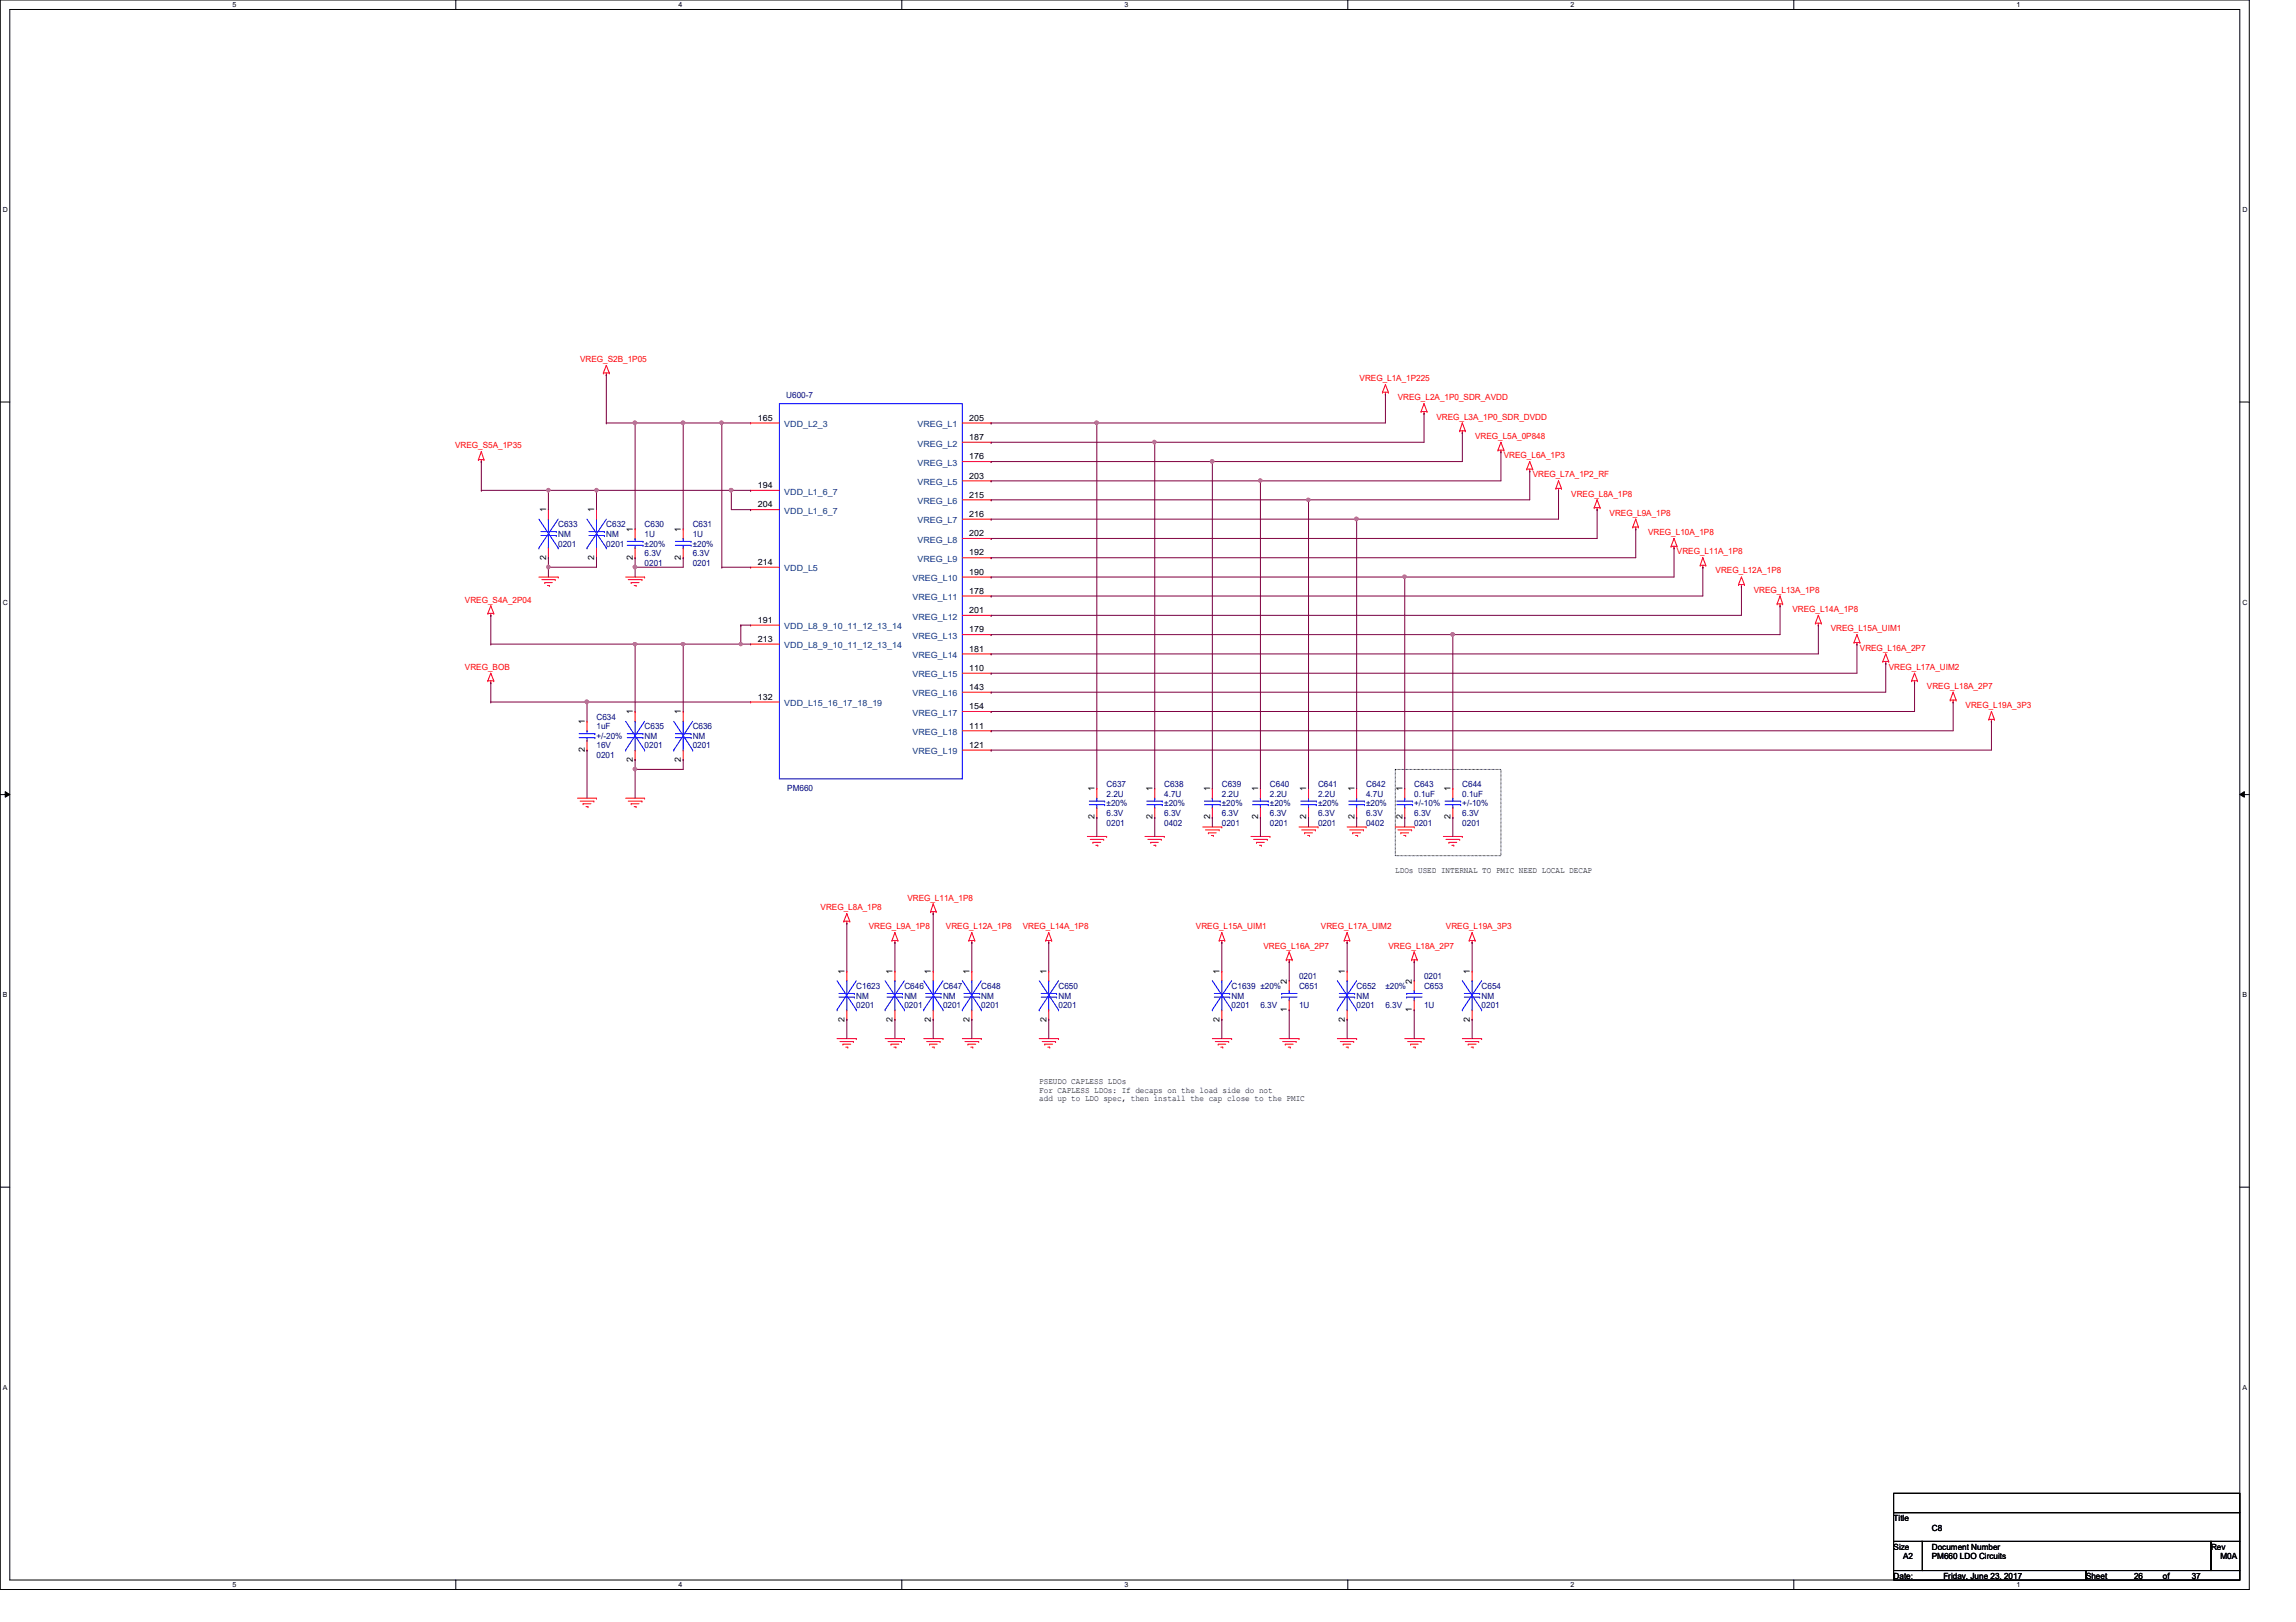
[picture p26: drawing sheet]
<svg xmlns="http://www.w3.org/2000/svg" width="297mm" height="210mm" viewBox="0 0 297 210" stroke-linecap="round" stroke-linejoin="round" font-family="sans-serif">
<defs><g id="words">
<g font-size="1.1" fill="#f00">
<text x="75.1" y="46.9">VREG_S2B_1P05</text>
<text x="175.9" y="49.3">VREG_L1A_1P225</text>
<text x="180.8" y="51.8">VREG_L2A_1P0_SDR_AVDD</text>
<text x="58.9" y="58">VREG_S5A_1P35</text>
<text x="185.8" y="54.3">VREG_L3A_1P0_SDR_DVDD</text>
<text x="190.8" y="56.8">VREG_L5A_0P848</text>
<text x="194.6" y="59.3">VREG_L6A_1P3</text>
<text x="198.3" y="61.8">VREG_L7A_1P2_RF</text>
<text x="203.3" y="64.3">VREG_L8A_1P8</text>
<text x="208.2" y="66.8">VREG_L9A_1P8</text>
<text x="213.2" y="69.3">VREG_L10A_1P8</text>
<text x="217" y="71.8">VREG_L11A_1P8</text>
<text x="60.2" y="78">VREG_S4A_2P04</text>
<text x="222" y="74.2">VREG_L12A_1P8</text>
<text x="226.9" y="76.7">VREG_L13A_1P8</text>
<text x="231.9" y="79.2">VREG_L14A_1P8</text>
<text x="236.9" y="81.7">VREG_L15A_UIM1</text>
<text x="60.2" y="86.7">VREG_BOB</text>
<text x="240.6" y="84.2">VREG_L16A_2P7</text>
<text x="244.3" y="86.7">VREG_L17A_UIM2</text>
<text x="249.3" y="89.2">VREG_L18A_2P7</text>
<text x="254.3" y="91.7">VREG_L19A_3P3</text>
<text x="106.2" y="117.8">VREG_L8A_1P8</text>
<text x="117.4" y="116.5">VREG_L11A_1P8</text>
<text x="112.4" y="120.3">VREG_L9A_1P8</text>
<text x="122.4" y="120.3">VREG_L12A_1P8</text>
<text x="132.3" y="120.3">VREG_L14A_1P8</text>
<text x="154.7" y="120.3">VREG_L15A_UIM1</text>
<text x="163.4" y="122.8">VREG_L16A_2P7</text>
<text x="170.9" y="120.3">VREG_L17A_UIM2</text>
<text x="179.6" y="122.8">VREG_L18A_2P7</text>
<text x="187.1" y="120.3">VREG_L19A_3P3</text>
</g>
<g font-size="1.1" fill="#000080">
<text x="101.7" y="51.6">U600-7</text>
<text x="72.2" y="68.2">C633</text>
<text x="72.2" y="69.5">NM</text>
<text x="72.2" y="70.7">0201</text>
<text x="78.4" y="68.2">C632</text>
<text x="78.4" y="69.5">NM</text>
<text x="78.4" y="70.7">0201</text>
<text x="83.4" y="68.2">C630</text>
<text x="83.4" y="69.5">1U</text>
<text x="83.4" y="72">6.3V</text>
<text x="83.4" y="70.7">±20%</text>
<text x="89.6" y="68.2">C631</text>
<text x="89.6" y="69.5">1U</text>
<text x="89.6" y="72">6.3V</text>
<text x="89.6" y="70.7">±20%</text>
<text x="83.4" y="73.2">0201</text>
<text x="89.6" y="73.2">0201</text>
<text x="77.2" y="93.1">C634</text>
<text x="77.2" y="94.4">1uF</text>
<text x="77.2" y="95.6">+/-20%</text>
<text x="83.4" y="94.4">C635</text>
<text x="83.4" y="95.6">NM</text>
<text x="89.6" y="94.4">C636</text>
<text x="89.6" y="95.6">NM</text>
<text x="77.2" y="98.1">0201</text>
<text x="77.2" y="96.9">16V</text>
<text x="83.4" y="96.9">0201</text>
<text x="89.6" y="96.9">0201</text>
<text x="143.2" y="101.9">C637</text>
<text x="150.6" y="101.9">C638</text>
<text x="158.1" y="101.9">C639</text>
<text x="164.3" y="101.9">C640</text>
<text x="170.5" y="101.9">C641</text>
<text x="176.7" y="101.9">C642</text>
<text x="183" y="101.9">C643</text>
<text x="189.2" y="101.9">C644</text>
<text x="101.9" y="102.4">PM660</text>
<text x="143.2" y="103.1">2.2U</text>
<text x="143.2" y="106.8">0201</text>
<text x="143.2" y="105.6">6.3V</text>
<text x="143.2" y="104.4">±20%</text>
<text x="150.6" y="103.1">4.7U</text>
<text x="150.6" y="106.8">0402</text>
<text x="150.6" y="105.6">6.3V</text>
<text x="150.6" y="104.4">±20%</text>
<text x="158.1" y="103.1">2.2U</text>
<text x="158.1" y="106.8">0201</text>
<text x="158.1" y="105.6">6.3V</text>
<text x="158.1" y="104.4">±20%</text>
<text x="164.3" y="103.1">2.2U</text>
<text x="164.3" y="106.8">0201</text>
<text x="164.3" y="105.6">6.3V</text>
<text x="164.3" y="104.4">±20%</text>
<text x="170.5" y="103.1">2.2U</text>
<text x="170.5" y="106.8">0201</text>
<text x="170.5" y="105.6">6.3V</text>
<text x="170.5" y="104.4">±20%</text>
<text x="176.7" y="103.1">4.7U</text>
<text x="176.7" y="106.8">0402</text>
<text x="176.7" y="105.6">6.3V</text>
<text x="176.7" y="104.4">±20%</text>
<text x="183" y="103.1">0.1uF</text>
<text x="183" y="106.8">0201</text>
<text x="183" y="105.6">6.3V</text>
<text x="183" y="104.4">+/-10%</text>
<text x="189.2" y="103.1">0.1uF</text>
<text x="189.2" y="106.8">0201</text>
<text x="189.2" y="105.6">6.3V</text>
<text x="189.2" y="104.4">+/-10%</text>
<text x="110.8" y="128">C1623</text>
<text x="110.8" y="129.2">NM</text>
<text x="110.8" y="130.5">0201</text>
<text x="117" y="128">C646</text>
<text x="117" y="129.2">NM</text>
<text x="117" y="130.5">0201</text>
<text x="122" y="128">C647</text>
<text x="122" y="129.2">NM</text>
<text x="122" y="130.5">0201</text>
<text x="127" y="128">C648</text>
<text x="127" y="129.2">NM</text>
<text x="127" y="130.5">0201</text>
<text x="136.9" y="128">C650</text>
<text x="136.9" y="129.2">NM</text>
<text x="136.9" y="130.5">0201</text>
<text x="159.3" y="128">C1639 ±20%</text>
<text x="159.3" y="129.2">NM</text>
<text x="159.3" y="130.5">0201</text>
<text x="163.1" y="130.5">6.3V</text>
<text x="168.1" y="128">C651</text>
<text x="168.1" y="130.5">1U</text>
<text x="168.1" y="126.7">0201</text>
<text x="175.5" y="128">C652</text>
<text x="175.5" y="129.2">NM</text>
<text x="175.5" y="130.5">0201</text>
<text x="179.2" y="130.5">6.3V</text>
<text x="179.2" y="128">±20%</text>
<text x="184.2" y="128">C653</text>
<text x="184.2" y="130.5">1U</text>
<text x="184.2" y="126.7">0201</text>
<text x="191.7" y="128">C654</text>
<text x="191.7" y="129.2">NM</text>
<text x="191.7" y="130.5">0201</text>
</g>
<g font-size="1.1">
<text x="98" y="54.4">165</text>
<text x="125.4" y="54.4">205</text>
<text x="125.4" y="56.9">187</text>
<text x="125.4" y="59.4">176</text>
<text x="98" y="63.2">194</text>
<text x="98" y="65.7">204</text>
<text x="125.4" y="61.9">203</text>
<text x="125.4" y="64.4">215</text>
<text x="70.7" y="66.3" transform="rotate(-90 70.7 66.3)">1</text>
<text x="76.9" y="66.3" transform="rotate(-90 76.9 66.3)">1</text>
<text x="81.9" y="68.8" transform="rotate(-90 81.9 68.8)">1</text>
<text x="88.1" y="68.8" transform="rotate(-90 88.1 68.8)">1</text>
<text x="125.4" y="66.9">216</text>
<text x="125.4" y="69.4">202</text>
<text x="125.4" y="71.9">192</text>
<text x="70.7" y="72.4" transform="rotate(-90 70.7 72.4)">2</text>
<text x="76.9" y="72.4" transform="rotate(-90 76.9 72.4)">2</text>
<text x="81.9" y="72.4" transform="rotate(-90 81.9 72.4)">2</text>
<text x="88.1" y="72.4" transform="rotate(-90 88.1 72.4)">2</text>
<text x="98" y="73.1">214</text>
<text x="125.4" y="74.4">190</text>
<text x="125.4" y="76.8">178</text>
<text x="98" y="80.6">191</text>
<text x="98" y="83.1">213</text>
<text x="125.4" y="79.3">201</text>
<text x="125.4" y="81.8">179</text>
<text x="125.4" y="84.3">181</text>
<text x="125.4" y="86.8">110</text>
<text x="125.4" y="89.3">143</text>
<text x="75.6" y="93.7" transform="rotate(-90 75.6 93.7)">1</text>
<text x="81.9" y="92.5" transform="rotate(-90 81.9 92.5)">1</text>
<text x="88.1" y="92.5" transform="rotate(-90 88.1 92.5)">1</text>
<text x="98" y="90.6">132</text>
<text x="125.4" y="91.8">154</text>
<text x="125.4" y="94.3">111</text>
<text x="75.6" y="97.3" transform="rotate(-90 75.6 97.3)">2</text>
<text x="81.9" y="98.6" transform="rotate(-90 81.9 98.6)">2</text>
<text x="88.1" y="98.6" transform="rotate(-90 88.1 98.6)">2</text>
<text x="125.4" y="96.8">121</text>
<text x="141.6" y="106" transform="rotate(-90 141.6 106)">2</text>
<text x="141.6" y="102.4" transform="rotate(-90 141.6 102.4)">1</text>
<text x="149.1" y="106" transform="rotate(-90 149.1 106)">2</text>
<text x="149.1" y="102.4" transform="rotate(-90 149.1 102.4)">1</text>
<text x="156.5" y="106" transform="rotate(-90 156.5 106)">2</text>
<text x="156.5" y="102.4" transform="rotate(-90 156.5 102.4)">1</text>
<text x="162.8" y="106" transform="rotate(-90 162.8 106)">2</text>
<text x="162.8" y="102.4" transform="rotate(-90 162.8 102.4)">1</text>
<text x="169" y="106" transform="rotate(-90 169 106)">2</text>
<text x="169" y="102.4" transform="rotate(-90 169 102.4)">1</text>
<text x="175.2" y="106" transform="rotate(-90 175.2 106)">2</text>
<text x="175.2" y="102.4" transform="rotate(-90 175.2 102.4)">1</text>
<text x="181.4" y="106" transform="rotate(-90 181.4 106)">2</text>
<text x="181.4" y="102.4" transform="rotate(-90 181.4 102.4)">1</text>
<text x="187.7" y="106" transform="rotate(-90 187.7 106)">2</text>
<text x="187.7" y="102.4" transform="rotate(-90 187.7 102.4)">1</text>
<text x="180.5" y="112.9">LDOs USED INTERNAL TO PMIC NEED LOCAL DECAP</text>
<text x="109.3" y="126" transform="rotate(-90 109.3 126)">1</text>
<text x="115.5" y="126" transform="rotate(-90 115.5 126)">1</text>
<text x="120.4" y="126" transform="rotate(-90 120.4 126)">1</text>
<text x="125.4" y="126" transform="rotate(-90 125.4 126)">1</text>
<text x="135.4" y="126" transform="rotate(-90 135.4 126)">1</text>
<text x="157.8" y="126" transform="rotate(-90 157.8 126)">1</text>
<text x="166.5" y="130.9" transform="rotate(-90 166.5 130.9)">1</text>
<text x="166.5" y="127.3" transform="rotate(-90 166.5 127.3)">2</text>
<text x="174" y="126" transform="rotate(-90 174 126)">1</text>
<text x="182.7" y="130.9" transform="rotate(-90 182.7 130.9)">1</text>
<text x="182.7" y="127.3" transform="rotate(-90 182.7 127.3)">2</text>
<text x="190.2" y="126" transform="rotate(-90 190.2 126)">1</text>
<text x="109.3" y="132.2" transform="rotate(-90 109.3 132.2)">2</text>
<text x="115.5" y="132.2" transform="rotate(-90 115.5 132.2)">2</text>
<text x="120.4" y="132.2" transform="rotate(-90 120.4 132.2)">2</text>
<text x="125.4" y="132.2" transform="rotate(-90 125.4 132.2)">2</text>
<text x="135.4" y="132.2" transform="rotate(-90 135.4 132.2)">2</text>
<text x="157.8" y="132.2" transform="rotate(-90 157.8 132.2)">2</text>
<text x="174" y="132.2" transform="rotate(-90 174 132.2)">2</text>
<text x="190.2" y="132.2" transform="rotate(-90 190.2 132.2)">2</text>
<text x="134.4" y="140.3">PSEUDO CAPLESS LDOs</text>
<text x="134.4" y="141.4">For CAPLESS LDOs: If decaps on the load side do not</text>
<text x="134.4" y="142.5">add up to LDO spec, then install the cap close to the PMIC</text>
<text x="245" y="196.8">Title</text>
<text x="245" y="200.5">Size</text>
<text x="246.2" y="201.8">A2</text>
<text x="249.9" y="200.5">Document Number</text>
<text x="249.9" y="201.8">PM660 LDO Circuits</text>
<text x="249.9" y="198.1">C8</text>
<text x="286" y="200.5">Rev</text>
<text x="287.3" y="201.8">M0A</text>
<text x="245" y="204.3">Date:</text>
<text x="251.4" y="204.3">Friday, June 23, 2017</text>
<text x="269.9" y="204.3">Sheet</text>
<text x="276.1" y="204.3">26</text>
<text x="279.8" y="204.3">of</text>
<text x="283.5" y="204.3">37</text>
</g>
<g font-size="1.1" fill="#004080">
<text x="101.5" y="55.3">VDD_L2_3</text>
<text x="118.7" y="55.3">VREG_L1</text>
<text x="118.7" y="57.8">VREG_L2</text>
<text x="101.5" y="64">VDD_L1_6_7</text>
<text x="118.7" y="60.3">VREG_L3</text>
<text x="118.7" y="62.8">VREG_L5</text>
<text x="118.7" y="65.2">VREG_L6</text>
<text x="101.5" y="66.5">VDD_L1_6_7</text>
<text x="118.7" y="67.7">VREG_L7</text>
<text x="118.7" y="70.2">VREG_L8</text>
<text x="101.5" y="74">VDD_L5</text>
<text x="118.1" y="75.2">VREG_L10</text>
<text x="118.1" y="77.7">VREG_L11</text>
<text x="118.7" y="72.7">VREG_L9</text>
<text x="101.5" y="81.4">VDD_L8_9_10_11_12_13_14</text>
<text x="101.5" y="83.9">VDD_L8_9_10_11_12_13_14</text>
<text x="118.1" y="80.2">VREG_L12</text>
<text x="118.1" y="82.7">VREG_L13</text>
<text x="118.1" y="85.2">VREG_L14</text>
<text x="118.1" y="87.7">VREG_L15</text>
<text x="101.5" y="91.4">VDD_L15_16_17_18_19</text>
<text x="118.1" y="90.1">VREG_L16</text>
<text x="118.1" y="92.6">VREG_L17</text>
<text x="118.1" y="95.1">VREG_L18</text>
<text x="118.1" y="97.6">VREG_L19</text>
</g>
<g font-size=".9">
<text x="30.1" y=".9">5</text>
<text x="87.8" y=".9">4</text>
<text x="145.5" y=".9">3</text>
<text x="203.2" y=".9">2</text>
<text x="260.9" y=".9">1</text>
<text x=".4" y="27.4">D</text>
<text x="290.1" y="27.4">D</text>
<text x=".4" y="78.2">C</text>
<text x="290.1" y="78.2">C</text>
<text x=".4" y="129">B</text>
<text x="290.1" y="129">B</text>
<text x=".4" y="179.8">A</text>
<text x="290.1" y="179.8">A</text>
<text x="30.1" y="205.4">5</text>
<text x="87.8" y="205.4">4</text>
<text x="145.5" y="205.4">3</text>
<text x="203.2" y="205.4">2</text>
<text x="260.9" y="205.4">1</text>
</g>
</g></defs>
<path d="M0 0h291v205.7h-291zM1.3 1.2h288.5v203.3h-288.5z" fill="none" stroke="#000" stroke-width=".13"/>
<g fill="#fff">
<path d="M30.1 .1h.5v1h-.5z"/>
<path d="M30.1 204.6h.5v1h-.5z"/>
</g>
<path d="M59 0v1.2M59 204.5v1.2" fill="none" stroke="#000" stroke-width=".13"/>
<g fill="#fff">
<path d="M87.8 .1h.5v1h-.5z"/>
<path d="M87.8 204.6h.5v1h-.5z"/>
</g>
<path d="M116.7 0v1.2M116.7 204.5v1.2" fill="none" stroke="#000" stroke-width=".13"/>
<g fill="#fff">
<path d="M145.5 .1h.5v1h-.5z"/>
<path d="M145.5 204.6h.5v1h-.5z"/>
</g>
<path d="M174.4 0v1.2M174.4 204.5v1.2" fill="none" stroke="#000" stroke-width=".13"/>
<g fill="#fff">
<path d="M203.2 .1h.5v1h-.5z"/>
<path d="M203.2 204.6h.5v1h-.5z"/>
</g>
<path d="M232.1 0v1.2M232.1 204.5v1.2" fill="none" stroke="#000" stroke-width=".13"/>
<g fill="#fff">
<path d="M260.9 .1h.5v1h-.5z"/>
<path d="M260.9 204.6h.5v1h-.5z"/>
<path d="M.4 26.6h.6v1h-.6z"/>
<path d="M290.1 26.6h.6v1h-.6z"/>
<path d="M.4 77.4h.6v1h-.6z"/>
<path d="M290.1 77.4h.6v1h-.6z"/>
</g>
<path d="M0 52h1.3M289.8 52h1.2" fill="none" stroke="#000" stroke-width=".13"/>
<g fill="#fff">
<path d="M.4 128.2h.6v1h-.6z"/>
<path d="M290.1 128.2h.6v1h-.6z"/>
</g>
<path d="M0 102.8h1.3M.7 102.4l.6 .4-.6 .4zM289.8 102.8l.6-.4v.8zM289.8 102.8h1.2" fill="none" stroke="#000" stroke-width=".13"/>
<path d="M.7 102.4l.6 .4-.6 .4zM289.8 102.8l.6-.4v.8z" fill="#000"/>
<g fill="#fff">
<path d="M.4 179h.5v1h-.5z"/>
<path d="M290.1 179h.6v1h-.6z"/>
</g>
<path d="M180.5 99.6h13.7v11.1h-13.7zM0 153.6h1.3M289.8 153.6h1.2M245 193.3h44.8v2.4h-44.8zM245 195.7h44.8v3.8h-44.8zM245 199.5h3.7v3.7h-3.7zM248.7 199.5h37.3v3.7h-37.3zM286 199.5h3.8v3.7h-3.8zM245 203.2h24.9v1.3h-24.9zM269.9 203.2h19.9v1.3h-19.9z" fill="none" stroke="#000" stroke-width=".13"/>
<g fill="none" stroke="#f00" stroke-width=".13">
<path d="M61.9 59.5h.1M61.9 59.5h.7M62.3 59.7h.1M62.3 58.5h.1M62.3 59.5v.2M62.3 58.5l.3 1M62.3 58.5l-.4 1M62.6 59.5h.1M78.1 48.3h.1M78.1 48.3h.7M78.4 48.5h.1M78.4 47.3h.1"/>
<path d="M78.4 48.3v.2M78.4 47.3l.4 1M78.4 47.3l-.3 1M78.8 48.3h.1M97.1 54.7h.1M97.1 54.7h3.7M124.5 54.7h3.7M124.5 57.2h3.7M124.5 59.7h3.7M128.2 54.7h.1M128.2 57.2h.1M128.2 59.7h.1"/>
<path d="M178.9 50.8h.1M178.9 50.8h.7M179.2 51h.1M179.2 49.8h.1M179.2 50.8v.2M179.2 49.8l.4 1M179.2 49.8l-.3 1M179.6 50.8h.1M183.9 53.3h.1M183.9 53.3h.7M184.2 53.5h.1M184.2 52.2h.1"/>
<path d="M184.2 53.3v.2M184.2 52.2l.4 1.1M184.2 52.2l-.3 1.1M184.6 53.3h.1M188.8 55.8h.1M188.8 55.8h.8M189.2 56h.1M189.2 54.7h.1M189.2 55.8v.2M189.2 54.7l.4 1.1M189.2 54.7l-.4 1.1M189.6 55.8h.1"/>
<path d="M193.8 58.3h.1M193.8 58.3h.8M194.2 58.5h.1M194.2 57.2h.1M194.2 58.3v.2M194.2 57.2l.4 1.1M194.2 57.2l-.4 1.1M194.6 58.3h.1M197.9 59.7h.1M197.9 59.7l.4 1M197.9 59.7l-.4 1M63.1 79.4h.1"/>
<path d="M63.1 79.4h.8M63.5 79.6h.1M63.5 78.4h.1M63.5 79.4v.2M63.5 78.4l.4 1M63.5 78.4l-.4 1M63.9 79.4h.1M69.7 74.7h2.5M70.1 75h1.7M70.5 75.4h.1M70.5 75.4h1M70.8 75.8h.3"/>
<path d="M70.9 66h.1M70.9 72.2h.1M70.9 66v1.2M70.9 70.9v1.3M71.1 75.8h.1M71.8 75h.1M72.2 74.7h.1M77.2 66h.1M77.2 72.2h.1M77.2 66v1.2M77.2 70.9v1.3M80.9 74.7h2.5"/>
<path d="M81.3 75h1.8M81.7 75.4h.1M81.7 75.4h1M82 75.8h.3M82.2 68.5h.1M82.2 72.2h.1M82.2 68.5v1.2M82.2 70.9v1.3M82.3 75.8h.1M83.1 75h.1M83.4 74.7h.1M88.4 68.5h.1"/>
<path d="M88.4 72.2h.1M88.4 68.5v1.2M88.4 70.9v1.3M97.1 63.5h.1M97.1 73.4h.1M97.1 66h.1M97.1 63.5h3.7M97.1 73.4h3.7M97.1 66h3.7M124.5 74.7h3.7M124.5 62.2h3.7M124.5 64.7h3.7"/>
<path d="M124.5 67.2h3.7M124.5 69.7h3.7M124.5 72.2h3.7M124.5 77.1h3.7M124.5 79.6h3.7M128.2 62.2h.1M128.2 64.7h.1M128.2 67.2h.1M128.2 69.7h.1M128.2 72.2h.1M128.2 74.7h.1M128.2 77.1h.1"/>
<path d="M128.2 79.6h.1M197.5 60.7h.1M197.5 60.7h.8M197.9 61h.1M197.9 60.7v.3M198.3 60.7h.1M201.3 63.2h.1M201.3 63.2h.7M201.6 63.5h.1M201.6 62.2h.1M201.6 63.2v.3M201.6 62.2l.4 1"/>
<path d="M201.6 62.2l-.3 1M202 63.2h.1M206.2 65.7h.1M206.2 65.7h.8M206.6 66h.1M206.6 64.7h.1M206.6 65.7v.3M206.6 64.7l.4 1M206.6 64.7l-.4 1M207 65.7h.1M211.2 68.2h.1M211.2 68.2h.8"/>
<path d="M211.6 68.5h.1M211.6 67.2h.1M211.6 68.2v.3M211.6 67.2l.4 1M211.6 67.2l-.4 1M212 68.2h.1M216.2 70.7h.1M216.2 70.7h.8M216.6 70.9h.1M216.6 69.7h.1M216.6 70.7v.2M216.6 69.7l.4 1"/>
<path d="M216.6 69.7l-.4 1M217 70.7h.1M220 73.2h.1M220 73.2h.7M220.3 73.4h.1M220.3 72.2h.1M220.3 73.2v.2M220.3 72.2l.4 1M220.3 72.2l-.3 1M220.7 73.2h.1M224.9 75.6h.1M224.9 75.6h.8"/>
<path d="M225.3 75.9h.1M225.3 74.7h.1M225.3 75.6v.3M225.3 74.7l.4 .9M225.3 74.7l-.4 .9M225.7 75.6h.1M229.9 78.1h.1M229.9 78.1h.7M230.3 78.4h.1M230.3 77.1h.1M230.3 78.1v.3M230.3 77.1l.3 1"/>
<path d="M230.3 77.1l-.4 1M230.6 78.1h.1M235.2 79.6h.1M235.2 79.6l.4 1M235.2 79.6l-.3 1M63.1 88.1h.1M63.1 88.1h.8M63.5 88.3h.1M63.5 87.1h.1M63.5 88.1v.2M63.5 87.1l.4 1M63.5 87.1l-.4 1"/>
<path d="M63.9 88.1h.1M75.9 93.3h.1M75.9 97.1h.1M75.9 93.3v1.3M75.9 95.8v1.3M82.2 92.1h.1M82.2 98.3h.1M82.2 92.1v1.2M82.2 97.1v1.2M88.4 92.1h.1M88.4 98.3h.1M88.4 92.1v1.2"/>
<path d="M88.4 97.1v1.2M97.1 80.9h.1M97.1 90.8h.1M97.1 83.4h.1M97.1 80.9h3.7M97.1 90.8h3.7M97.1 83.4h3.7M124.5 82.1h3.7M124.5 84.6h3.7M124.5 87.1h3.7M124.5 89.6h3.7M124.5 92.1h3.7"/>
<path d="M124.5 94.6h3.7M124.5 97.1h3.7M128.2 82.1h.1M128.2 84.6h.1M128.2 87.1h.1M128.2 89.6h.1M128.2 92.1h.1M128.2 94.6h.1M128.2 97.1h.1M234.9 80.6h.1M234.9 80.6h.7M235.2 80.9h.1"/>
<path d="M235.2 80.6v.3M235.6 80.6h.1M239.9 83.1h.1M239.9 83.1h.7M240.2 83.4h.1M240.2 82.1h.1M240.2 83.1v.3M240.2 82.1l.4 1M240.2 82.1l-.3 1M240.6 83.1h.1M243.6 85.6h.1M243.6 85.6h.7"/>
<path d="M244 85.9h.1M244 84.6h.1M244 85.6v.3M244 84.6l.3 1M244 84.6l-.4 1M244.3 85.6h.1M247.3 88.1h.1M247.3 88.1h.8M247.7 88.3h.1M247.7 87.1h.1M247.7 88.1v.2M247.7 87.1l.4 1"/>
<path d="M247.7 87.1l-.4 1M248.1 88.1h.1M252.3 90.6h.1M252.3 90.6h.8M252.7 90.8h.1M252.7 89.6h.1M252.7 90.6v.2M252.7 89.6l.4 1M252.7 89.6l-.4 1M253.1 90.6h.1M257.3 93.1h.1M257.3 93.1h.7"/>
<path d="M257.6 93.3h.1M257.6 92.1h.1M257.6 93.1v.2M257.6 92.1l.4 1M257.6 92.1l-.3 1M258 93.1h.1M74.7 103.3h2.5M75.1 103.7h1.7M75.4 104h.1M75.4 104h1.1M75.8 104.4h.3M76.1 104.4h.1"/>
<path d="M76.8 103.7h.1M77.2 103.3h.1M80.9 103.3h2.5M81.3 103.7h1.8M81.7 104h.1M81.7 104h1M82 104.4h.3M82.3 104.4h.1M83.1 103.7h.1M83.4 103.3h.1M109.2 119.2h.1M109.2 119.2h.7"/>
<path d="M109.6 119.5h.1M109.6 118.2h.1M109.6 119.2v.3M109.6 118.2l.3 1M109.6 118.2l-.4 1M109.9 119.2h.1M120.4 118h.1M120.4 118h.7M120.7 118.2h.1M120.7 117h.1M120.7 118v.2M120.7 117l.4 1"/>
<path d="M120.7 117l-.3 1M121.1 118h.1M140.7 108.2h2.5M141.1 108.6h1.7M141.4 109h.1M141.4 109h1M141.8 109.4h.2M141.9 102h.1M141.9 105.8h.1M141.9 102v1.3M141.9 104.5v1.3M142 109.4h.1"/>
<path d="M142.8 108.6h.1M143.2 108.2h.1M148.1 108.2h2.5M148.5 108.6h1.7M148.9 109h.1M148.9 109h1M149.3 109.4h.2M149.4 102h.1M149.4 105.8h.1M149.4 102v1.3M149.4 104.5v1.3M149.5 109.4h.1"/>
<path d="M150.2 108.6h.1M150.6 108.2h.1M155.6 107h2.5M156 107.4h1.7M156.3 107.8h.1M156.3 107.8h1M156.7 108.1h.3M156.8 102h.1M156.8 105.8h.1M156.8 102v1.3M156.8 104.5v1.3M157 108.1h.1"/>
<path d="M157.7 107.4h.1M158.1 107h.1M161.8 108.2h2.5M162.2 108.6h1.8M162.6 109h.1M162.6 109h1M162.9 109.4h.3M163.1 102h.1M163.1 105.8h.1M163.1 102v1.3M163.1 104.5v1.3M163.2 109.4h.1"/>
<path d="M164 108.6h.1M164.3 108.2h.1M168.1 107h2.4M168.4 107.4h1.8M168.8 107.8h.1M168.8 107.8h1M169.2 108.1h.2M169.3 102h.1M169.3 105.8h.1M169.3 102v1.3M169.3 104.5v1.3M169.4 108.1h.1"/>
<path d="M170.2 107.4h.1M170.5 107h.1M174.3 107h2.4M174.6 107.4h1.8M175 107.8h.1M175 107.8h1M175.4 108.1h.2M175.5 102h.1M175.5 105.8h.1M175.5 102v1.3M175.5 104.5v1.3M175.6 108.1h.1"/>
<path d="M176.4 107.4h.1M176.7 107h.1M180.5 107h2.5M180.8 107.4h1.8M181.2 107.8h.1M181.2 107.8h1M181.6 108.1h.3M181.7 102h.1M181.7 105.8h.1M181.7 102v1.3M181.7 104.5v1.3M181.9 108.1h.1"/>
<path d="M182.6 107.4h.1M183 107h.1M186.7 108.2h2.5M187.1 108.6h1.7M187.4 109h.1M187.4 109h1.1M187.8 109.4h.3M188 102h.1M188 105.8h.1M188 102v1.3M188 104.5v1.3M188.1 109.4h.1"/>
<path d="M188.8 108.6h.1M189.2 108.2h.1M108.3 134.4h2.5M108.7 134.8h1.7M109 135.1h.1M109 135.1h1.1M109.4 135.5h.3M109.6 125.7h.1M109.6 131.9h.1M109.6 125.7v1.2M109.6 130.7v1.2M109.7 135.5h.1"/>
<path d="M110.4 134.8h.1M110.8 134.4h.1M114.5 134.4h2.5M114.9 134.8h1.7M115.3 135.1h.1M115.3 135.1h1M115.4 121.7h.1M115.4 121.7h.8M115.7 135.5h.2M115.8 122h.1M115.8 120.7h.1M115.8 125.7h.1"/>
<path d="M115.8 131.9h.1M115.8 121.7v.3M115.8 125.7v1.2M115.8 130.7v1.2M115.8 120.7l.4 1M115.8 120.7l-.4 1M115.9 135.5h.1M116.2 121.7h.1M116.6 134.8h.1M117 134.4h.1M119.5 134.4h2.5M119.9 134.8h1.7"/>
<path d="M120.3 135.1h.1M120.3 135.1h.9M120.6 135.5h.3M120.7 125.7h.1M120.7 131.9h.1M120.7 125.7v1.2M120.7 130.7v1.2M120.9 135.5h.1M121.6 134.8h.1M122 134.4h.1M124.5 134.4h2.5M124.8 134.8h1.8"/>
<path d="M125.2 135.1h.1M125.2 135.1h1M125.3 121.7h.1M125.3 121.7h.8M125.6 135.5h.3M125.7 122h.1M125.7 120.7h.1M125.7 125.7h.1M125.7 131.9h.1M125.7 121.7v.3M125.7 125.7v1.2M125.7 130.7v1.2"/>
<path d="M125.7 120.7l.4 1M125.7 120.7l-.4 1M125.9 135.5h.1M126.1 121.7h.1M126.6 134.8h.1M127 134.4h.1M134.4 134.4h2.5M134.8 134.8h1.8M135.2 135.1h.1M135.2 135.1h1M135.3 121.7h.1M135.3 121.7h.8"/>
<path d="M135.5 135.5h.3M135.7 122h.1M135.7 120.7h.1M135.7 125.7h.1M135.7 131.9h.1M135.7 121.7v.3M135.7 125.7v1.2M135.7 130.7v1.2M135.7 120.7l.4 1M135.7 120.7l-.4 1M135.8 135.5h.1M136.1 121.7h.1"/>
<path d="M136.6 134.8h.1M136.9 134.4h.1M156.8 134.4h2.5M157.2 134.8h1.8M157.6 135.1h.1M157.6 135.1h1M157.7 121.7h.1M157.7 121.7h.8M157.9 135.5h.3M158.1 122h.1M158.1 120.7h.1M158.1 125.7h.1"/>
<path d="M158.1 131.9h.1M158.1 121.7v.3M158.1 125.7v1.2M158.1 130.7v1.2M158.1 120.7l.4 1M158.1 120.7l-.4 1M158.2 135.5h.1M158.5 121.7h.1M159 134.8h.1M159.3 134.4h.1M165.6 134.4h2.5M165.9 134.8h1.8"/>
<path d="M166.3 135.1h.1M166.3 135.1h1M166.4 124.2h.1M166.4 124.2h.8M166.7 135.5h.2M166.8 124.5h.1M166.8 123.2h.1M166.8 130.7h.1M166.8 126.9h.1M166.8 124.2v.3M166.8 126.9v1.3M166.8 129.4v1.3"/>
<path d="M166.8 123.2l.4 1M166.8 123.2l-.4 1M166.9 135.5h.1M167.2 124.2h.1M167.7 134.8h.1M168.1 134.4h.1M173 134.4h2.5M173.4 134.8h1.7M173.8 135.1h.1M173.8 135.1h.9M173.9 121.7h.1M173.9 121.7h.7"/>
<path d="M174.2 135.5h.2M174.3 122h.1M174.3 120.7h.1M174.3 125.7h.1M174.3 131.9h.1M174.3 121.7v.3M174.3 125.7v1.2M174.3 130.7v1.2M174.3 120.7l.3 1M174.3 120.7l-.4 1M174.4 135.5h.1M174.6 121.7h.1"/>
<path d="M175.1 134.8h.1M175.5 134.4h.1M181.7 134.4h2.5M182.1 134.8h1.8M182.5 135.1h.1M182.5 135.1h1M182.6 124.2h.1M182.6 124.2h.7M182.8 135.5h.3M183 124.5h.1M183 123.2h.1M183 130.7h.1"/>
<path d="M183 126.9h.1M183 124.2v.3M183 126.9v1.3M183 129.4v1.3M183 123.2l.3 1M183 123.2l-.4 1M183.1 135.5h.1M183.3 124.2h.1M183.9 134.8h.1M184.2 134.4h.1M189.2 134.4h2.5M189.6 134.8h1.7"/>
<path d="M189.9 135.1h.1M189.9 135.1h1.1M190.1 121.7h.1M190.1 121.7h.7M190.3 135.5h.3M190.5 122h.1M190.5 120.7h.1M190.5 125.7h.1M190.5 131.9h.1M190.5 121.7v.3M190.5 125.7v1.2M190.5 130.7v1.2"/>
<path d="M190.5 120.7l.3 1M190.5 120.7l-.4 1M190.6 135.5h.1M190.8 121.7h.1M191.3 134.8h.1M191.7 134.4h.1"/>
</g>
<g fill="none" stroke="#00f" stroke-width=".13">
<path d="M100.8 52.2h23.7v48.6h-23.7zM69.7 70.9h.1M69.7 67.2l2.5 3.7M70 68.8h2M70 69.3h2M70.9 67.2h.1M70.9 70.9h.1M70.9 67.2v1.6M70.9 69.3v1.6M72 68.8h.1M72 69.3h.1M72.2 70.9h.1"/>
<path d="M72.2 67.2l-2.5 3.7M75.9 70.9h.1M75.9 67.2l2.5 3.7M76.2 68.8h2M76.2 69.3h2M77.2 67.2h.1M77.2 70.9h.1M77.2 67.2v1.6M77.2 69.3v1.6M78.2 68.8h.1M78.2 69.3h.1M78.4 70.9h.1"/>
<path d="M78.4 67.2l-2.5 3.7M81.1 70.1h2.1M81.1 70.6h2.1M82.2 69.7h.1M82.2 70.9h.1M82.2 69.7v.4M82.2 70.6v.3M83.2 70.1h.1M83.2 70.6h.1M87.4 70.1h2M87.4 70.6h2M88.4 69.7h.1"/>
<path d="M88.4 70.9h.1M88.4 69.7v.4M88.4 70.6v.3M89.4 70.1h.1M89.4 70.6h.1M74.9 95h2.1M74.9 95.5h2.1M75.9 94.6h.1M75.9 95.8h.1M75.9 94.6v.4M75.9 95.5v.3M77 95h.1"/>
<path d="M77 95.5h.1M80.9 97.1h.1M80.9 93.3l2.5 3.8M81.1 95h2.1M81.1 95.5h2.1M82.2 93.3h.1M82.2 97.1h.1M82.2 93.3v1.7M82.2 95.5v1.6M83.2 95h.1M83.2 95.5h.1M83.4 97.1h.1"/>
<path d="M83.4 93.3l-2.5 3.8M87.2 97.1h.1M87.2 93.3l2.4 3.8M87.4 95h2M87.4 95.5h2M88.4 93.3h.1M88.4 97.1h.1M88.4 93.3v1.7M88.4 95.5v1.6M89.4 95h.1M89.4 95.5h.1M89.6 97.1h.1"/>
<path d="M89.6 93.3l-2.4 3.8M140.9 103.7h2M140.9 104.1h2M141.9 103.3h.1M141.9 104.5h.1M141.9 103.3v.4M141.9 104.1v.4M142.9 103.7h.1M142.9 104.1h.1M148.4 103.7h2M148.4 104.1h2M149.4 103.3h.1"/>
<path d="M149.4 104.5h.1M149.4 103.3v.4M149.4 104.1v.4M150.4 103.7h.1M150.4 104.1h.1M155.8 103.7h2.1M155.8 104.1h2.1M156.8 103.3h.1M156.8 104.5h.1M156.8 103.3v.4M156.8 104.1v.4M157.9 103.7h.1"/>
<path d="M157.9 104.1h.1M162 103.7h2.1M162 104.1h2.1M163.1 103.3h.1M163.1 104.5h.1M163.1 103.3v.4M163.1 104.1v.4M164.1 103.7h.1M164.1 104.1h.1M168.3 103.7h2M168.3 104.1h2M169.3 103.3h.1"/>
<path d="M169.3 104.5h.1M169.3 103.3v.4M169.3 104.1v.4M170.3 103.7h.1M170.3 104.1h.1M174.5 103.7h2M174.5 104.1h2M175.5 103.3h.1M175.5 104.5h.1M175.5 103.3v.4M175.5 104.1v.4M176.5 103.7h.1"/>
<path d="M176.5 104.1h.1M180.7 103.7h2M180.7 104.1h2M181.7 103.3h.1M181.7 104.5h.1M181.7 103.3v.4M181.7 104.1v.4M182.7 103.7h.1M182.7 104.1h.1M186.9 103.7h2.1M186.9 104.1h2.1M188 103.3h.1"/>
<path d="M188 104.5h.1M188 103.3v.4M188 104.1v.4M189 103.7h.1M189 104.1h.1M108.3 130.7h.1M108.3 126.9l2.5 3.8M108.5 128.6h2M108.5 129h2M109.6 126.9h.1M109.6 130.7h.1M109.6 126.9v1.7"/>
<path d="M109.6 129v1.7M110.5 128.6h.1M110.5 129h.1M110.8 130.7h.1M110.8 126.9l-2.5 3.8M114.5 130.7h.1M114.5 126.9l2.5 3.8M114.8 128.6h2M114.8 129h2M115.8 126.9h.1M115.8 130.7h.1M115.8 126.9v1.7"/>
<path d="M115.8 129v1.7M116.8 128.6h.1M116.8 129h.1M117 130.7h.1M117 126.9l-2.5 3.8M119.5 130.7h.1M119.5 126.9l2.5 3.8M119.8 128.6h1.9M119.8 129h1.9M120.7 126.9h.1M120.7 130.7h.1M120.7 126.9v1.7"/>
<path d="M120.7 129v1.7M121.7 128.6h.1M121.7 129h.1M122 130.7h.1M122 126.9l-2.5 3.8M124.5 130.7h.1M124.5 126.9l2.5 3.8M124.7 128.6h2M124.7 129h2M125.7 126.9h.1M125.7 130.7h.1M125.7 126.9v1.7"/>
<path d="M125.7 129v1.7M126.7 128.6h.1M126.7 129h.1M127 130.7h.1M127 126.9l-2.5 3.8M134.4 130.7h.1M134.4 126.9l2.5 3.8M134.7 128.6h2M134.7 129h2M135.7 126.9h.1M135.7 130.7h.1M135.7 126.9v1.7"/>
<path d="M135.7 129v1.7M136.7 128.6h.1M136.7 129h.1M136.9 130.7h.1M136.9 126.9l-2.5 3.8M156.8 130.7h.1M156.8 126.9l2.5 3.8M157.1 128.6h2M157.1 129h2M158.1 126.9h.1M158.1 130.7h.1M158.1 126.9v1.7"/>
<path d="M158.1 129v1.7M159.1 128.6h.1M159.1 129h.1M159.3 130.7h.1M159.3 126.9l-2.5 3.8M165.8 129h.1M165.8 128.6h.1M165.8 128.6h2M165.8 129h2M166.8 129.4h.1M166.8 128.2h.1M166.8 128.2v.4"/>
<path d="M166.8 129v.4M173 130.7h.1M173 126.9l2.5 3.8M173.3 128.6h2M173.3 129h2M174.3 126.9h.1M174.3 130.7h.1M174.3 126.9v1.7M174.3 129v1.7M175.3 128.6h.1M175.3 129h.1M175.5 130.7h.1"/>
<path d="M175.5 126.9l-2.5 3.8M182 129h.1M182 128.6h.1M182 128.6h2M182 129h2M183 129.4h.1M183 128.2h.1M183 128.2v.4M183 129v.4M189.2 130.7h.1M189.2 126.9l2.5 3.8M189.4 128.6h2"/>
<path d="M189.4 129h2M190.5 126.9h.1M190.5 130.7h.1M190.5 126.9v1.7M190.5 129v1.7M191.4 128.6h.1M191.4 129h.1M191.7 130.7h.1M191.7 126.9l-2.5 3.8"/>
</g>
<path d="M78.4 54.7h.1M78.4 48.5h.1M78.4 54.7h3.8M78.4 48.5v6.2M88.4 54.7h.1M88.4 54.7h5M88.4 54.7v13.8" fill="none" stroke="#800040" stroke-width=".13"/>
<path d="M93.2 54.5h.3l.1 .2-.1 .2h-.2h-.1z" fill-rule="evenodd" fill="#f0f"/>
<path d="M93.2 54.5h.3l.1 .2-.1 .2h-.2h-.1z" fill="none" stroke="#f0f" stroke-width=".13"/>
<path d="M88.2 54.5h.3l.1 .2-.1 .2h-.2h-.1z" fill-rule="evenodd" fill="#f0f"/>
<path d="M88.2 54.5h.3l.1 .2-.1 .2h-.2h-.1z" fill="none" stroke="#f0f" stroke-width=".13"/>
<path d="M82.2 54.7h.1M82.2 54.7v13.8" fill="none" stroke="#800040" stroke-width=".13"/>
<path d="M82 54.5h.3l.1 .2-.1 .2h-.2h-.1z" fill-rule="evenodd" fill="#f0f"/>
<path d="M82 54.5h.3l.1 .2-.1 .2h-.2h-.1z" fill="none" stroke="#f0f" stroke-width=".13"/>
<path d="M82.2 54.7h.1M82.2 54.7h6.2M93.4 54.7h.1M93.4 54.7h3.7M93.4 54.7v18.7M82.2 72.2h.1M82.2 73.4h.1M82.2 72.2v2.5M88.4 72.2h.1M88.4 72.2v1.2h-6.2M93.4 73.4h.1M93.4 73.4h3.7" fill="none" stroke="#800040" stroke-width=".13"/>
<path d="M82 73.2h.3l.1 .2-.1 .1-.2 .1-.1-.1z" fill-rule="evenodd" fill="#f0f"/>
<path d="M82 73.2h.3l.1 .2-.1 .1-.2 .1-.1-.1z" fill="none" stroke="#f0f" stroke-width=".13"/>
<path d="M70.9 72.2h.1M70.9 73.4h.1M70.9 72.2v1.2M77.2 72.2h.1M77.2 72.2v1.2h-6.3" fill="none" stroke="#800040" stroke-width=".13"/>
<path d="M70.8 73.2h.3l.1 .2-.1 .1-.2 .1-.1-.1z" fill-rule="evenodd" fill="#f0f"/>
<path d="M70.8 73.2h.3l.1 .2-.1 .1-.2 .1-.1-.1z" fill="none" stroke="#f0f" stroke-width=".13"/>
<path d="M62.3 59.7h.1M62.3 59.7v3.8M62.3 63.5h.1M62.3 63.5h8.6M70.9 73.4h.1M70.9 73.4v1.3M94.6 63.5h.1M94.6 63.5v2.5" fill="none" stroke="#800040" stroke-width=".13"/>
<path d="M94.4 63.3h.3l.1 .1-.1 .2-.1 .1-.2-.1z" fill-rule="evenodd" fill="#f0f"/>
<path d="M94.4 63.3h.3l.1 .1-.1 .2-.1 .1-.2-.1z" fill="none" stroke="#f0f" stroke-width=".13"/>
<path d="M70.9 63.5h.1M70.9 63.5h23.7M70.9 63.5v2.5M77.2 63.5h.1M77.2 63.5v2.5M94.6 63.5h.1" fill="none" stroke="#800040" stroke-width=".13"/>
<path d="M77 63.3h.3l.1 .1-.1 .2-.1 .1-.2-.1z" fill-rule="evenodd" fill="#f0f"/>
<path d="M77 63.3h.3l.1 .1-.1 .2-.1 .1-.2-.1z" fill="none" stroke="#f0f" stroke-width=".13"/>
<path d="M70.8 63.3h.3l.1 .1-.1 .2-.2 .1-.1-.1z" fill-rule="evenodd" fill="#f0f"/>
<path d="M70.8 63.3h.3l.1 .1-.1 .2-.2 .1-.1-.1z" fill="none" stroke="#f0f" stroke-width=".13"/>
<path d="M82.2 98.3h.1M82.2 98.3v1.3" fill="none" stroke="#800040" stroke-width=".13"/>
<path d="M82 99.4h.3l.1 .1-.1 .2h-.2h-.1z" fill-rule="evenodd" fill="#f0f"/>
<path d="M82 99.4h.3l.1 .1-.1 .2h-.2h-.1z" fill="none" stroke="#f0f" stroke-width=".13"/>
<path d="M63.5 83.4h.1M63.5 83.4h18.7M75.9 97.1h.1M75.9 97.1v6.2M82.2 99.6h.1M82.2 99.6v3.7M88.4 98.3h.1M88.4 98.3v1.3h-6.2" fill="none" stroke="#800040" stroke-width=".13"/>
<path d="M82 83.2h.3l.1 .2-.1 .1-.2 .1-.1-.1z" fill-rule="evenodd" fill="#f0f"/>
<path d="M82 83.2h.3l.1 .2-.1 .1-.2 .1-.1-.1z" fill="none" stroke="#f0f" stroke-width=".13"/>
<path d="M63.5 79.6h.1M63.5 79.6v3.8M88.4 83.4h.1M88.4 83.4v8.7M95.8 80.9h.1M95.8 83.4h.1M95.8 80.9h1.3M95.8 80.9v2.5M95.8 83.4h1.3" fill="none" stroke="#800040" stroke-width=".13"/>
<path d="M88.2 83.2h.3l.1 .2-.1 .1-.2 .1-.1-.1z" fill-rule="evenodd" fill="#f0f"/>
<path d="M88.2 83.2h.3l.1 .2-.1 .1-.2 .1-.1-.1z" fill="none" stroke="#f0f" stroke-width=".13"/>
<path d="M88.4 83.4h.1M88.4 83.4h7.4" fill="none" stroke="#800040" stroke-width=".13"/>
<path d="M95.7 83.2h.3l.1 .2-.1 .1-.2 .1-.1-.1z" fill-rule="evenodd" fill="#f0f"/>
<path d="M95.7 83.2h.3l.1 .2-.1 .1-.2 .1-.1-.1z" fill="none" stroke="#f0f" stroke-width=".13"/>
<path d="M63.5 90.8h.1M63.5 90.8h12.4M82.2 83.4h.1M82.2 83.4v8.7M82.2 83.4h6.2" fill="none" stroke="#800040" stroke-width=".13"/>
<path d="M75.7 90.7h.4l.1 .1-.1 .2-.2 .1-.2-.1z" fill-rule="evenodd" fill="#f0f"/>
<path d="M75.7 90.7h.4l.1 .1-.1 .2-.2 .1-.2-.1z" fill="none" stroke="#f0f" stroke-width=".13"/>
<g fill="none" stroke="#800040" stroke-width=".13">
<path d="M141.9 54.7h.1M141.9 54.7v47.3M179.2 51h.1M179.2 51v3.7h-37.3M63.5 88.3h.1M63.5 88.3v2.5M75.9 90.8h.1M75.9 90.8v2.5M75.9 90.8h21.2M141.9 105.8h.1M141.9 105.8v2.4M149.4 105.8h.1"/>
<path d="M149.4 105.8v2.4M156.8 105.8h.1M156.8 105.8v1.2M163.1 105.8h.1M163.1 105.8v2.4M169.3 105.8h.1M169.3 105.8v1.2M175.5 105.8h.1M175.5 105.8v1.2M181.7 105.8h.1M181.7 105.8v1.2M188 105.8h.1"/>
<path d="M188 105.8v2.4"/>
</g>
<path d="M141.7 54.5h.3l.1 .2-.1 .2h-.1h-.2z" fill-rule="evenodd" fill="#f0f"/>
<path d="M141.7 54.5h.3l.1 .2-.1 .2h-.1h-.2z" fill="none" stroke="#f0f" stroke-width=".13"/>
<g fill="none" stroke="#800040" stroke-width=".13">
<path d="M128.2 54.7h.1M128.2 57.2h.1M128.2 54.7h13.7M149.4 57.2h.1M149.4 57.2v44.8M156.8 59.7h.1M156.8 59.7v42.3M184.2 53.5h.1M184.2 53.5v3.7h-56M189.2 56h.1M189.2 56v3.7h-32.4M194.2 58.5h.1"/>
<path d="M194.2 58.5v3.7h-31.1M163.1 62.2h.1M163.1 62.2v39.8M169.3 64.7h.1M169.3 64.7v37.3M175.5 67.2h.1M175.5 67.2v34.8M181.7 74.7h.1M181.7 74.7v27.3M197.9 61h.1M197.9 61v3.7h-28.6M201.6 63.5h.1"/>
<path d="M201.6 63.5v3.7h-26.1M206.6 66h.1M206.6 66v3.7M211.6 68.5h.1M211.6 68.5v3.7M216.6 70.9h.1M216.6 70.9v3.8h-34.9M220.3 73.4h.1M220.3 73.4v3.7M225.3 75.9h.1M225.3 75.9v3.7M230.3 78.4h.1"/>
<path d="M230.3 78.4v3.7h-42.3M188 82.1h.1M188 82.1v19.9M235.2 80.9h.1M235.2 80.9v3.7M240.2 83.4h.1M240.2 83.4v3.7M244 85.9h.1M244 85.9v3.7M247.7 88.3h.1M247.7 88.3v3.8M252.7 90.8h.1"/>
<path d="M252.7 90.8v3.8M257.6 93.3h.1M257.6 93.3v3.8M109.6 119.5h.1M109.6 119.5v6.2M120.7 118.2h.1M120.7 118.2v7.5M109.6 131.9h.1M109.6 131.9v2.5M115.8 131.9h.1M115.8 122h.1M115.8 122v3.7"/>
<path d="M115.8 131.9v2.5M120.7 131.9h.1M120.7 131.9v2.5M125.7 131.9h.1M125.7 122h.1M125.7 122v3.7M125.7 131.9v2.5M135.7 131.9h.1M135.7 122h.1M135.7 122v3.7M135.7 131.9v2.5M158.1 131.9h.1"/>
<path d="M158.1 122h.1M158.1 122v3.7M158.1 131.9v2.5M166.8 130.7h.1M166.8 124.5h.1M166.8 124.5v2.4M166.8 130.7v3.7M174.3 131.9h.1M174.3 122h.1M174.3 122v3.7M174.3 131.9v2.5M183 130.7h.1"/>
<path d="M183 124.5h.1M183 124.5v2.4M183 130.7v3.7M190.5 131.9h.1M190.5 122h.1M190.5 122v3.7M190.5 131.9v2.5"/>
</g>
<path d="M149.2 57h.3l.1 .2-.1 .2h-.2h-.1z" fill-rule="evenodd" fill="#f0f"/>
<path d="M149.2 57h.3l.1 .2-.1 .2h-.2h-.1z" fill="none" stroke="#f0f" stroke-width=".13"/>
<path d="M128.2 64.7h.1M128.2 64.7h41.1" fill="none" stroke="#800040" stroke-width=".13"/>
<path d="M169.1 64.5h.3l.1 .2-.1 .1-.2 .1-.1-.1z" fill-rule="evenodd" fill="#f0f"/>
<path d="M169.1 64.5h.3l.1 .2-.1 .1-.2 .1-.1-.1z" fill="none" stroke="#f0f" stroke-width=".13"/>
<path d="M128.2 62.2h.1M128.2 62.2h34.9" fill="none" stroke="#800040" stroke-width=".13"/>
<path d="M162.9 62h.3l.1 .2-.1 .1-.2 .1-.1-.1z" fill-rule="evenodd" fill="#f0f"/>
<path d="M162.9 62h.3l.1 .2-.1 .1-.2 .1-.1-.1z" fill="none" stroke="#f0f" stroke-width=".13"/>
<path d="M128.2 59.7h.1M128.2 59.7h28.6" fill="none" stroke="#800040" stroke-width=".13"/>
<path d="M156.6 59.5h.4l.1 .2-.1 .2h-.2h-.2z" fill-rule="evenodd" fill="#f0f"/>
<path d="M156.6 59.5h.4l.1 .2-.1 .2h-.2h-.2z" fill="none" stroke="#f0f" stroke-width=".13"/>
<path d="M128.2 69.7h.1M128.2 67.2h.1M128.2 69.7h78.4M128.2 67.2h47.3" fill="none" stroke="#800040" stroke-width=".13"/>
<path d="M175.3 67h.3l.1 .1-.1 .2-.1 .1-.2-.1z" fill-rule="evenodd" fill="#f0f"/>
<path d="M175.3 67h.3l.1 .1-.1 .2-.1 .1-.2-.1z" fill="none" stroke="#f0f" stroke-width=".13"/>
<path d="M128.2 77.1h.1M128.2 77.1h92.1M128.2 82.1h.1M128.2 82.1h59.8" fill="none" stroke="#800040" stroke-width=".13"/>
<path d="M187.8 81.9h.3l.1 .2-.1 .2h-.2h-.1z" fill-rule="evenodd" fill="#f0f"/>
<path d="M187.8 81.9h.3l.1 .2-.1 .2h-.2h-.1z" fill="none" stroke="#f0f" stroke-width=".13"/>
<path d="M128.2 74.7h.1M128.2 74.7h53.5" fill="none" stroke="#800040" stroke-width=".13"/>
<path d="M181.5 74.5h.4v.1v.2h-.2h-.2z" fill-rule="evenodd" fill="#f0f"/>
<path d="M181.5 74.5h.4v.1v.2h-.2h-.2z" fill="none" stroke="#f0f" stroke-width=".13"/>
<g fill="none" stroke="#800040" stroke-width=".13">
<path d="M94.6 63.5h2.5M94.6 66h2.5M97.1 63.5h.1M97.1 66h.1M128.2 72.2h.1M128.2 79.6h.1M128.2 72.2h83.4M128.2 79.6h97.1M128.2 87.1h.1M128.2 84.6h.1M128.2 97.1h.1M128.2 94.6h.1"/>
<path d="M128.2 92.1h.1M128.2 89.6h.1M128.2 87.1h112M128.2 84.6h107M128.2 97.1h129.4M128.2 94.6h124.5M128.2 92.1h119.5M128.2 89.6h115.8"/>
</g>
<path d="M93.2 54.5h.3l.1 .2-.1 .2h-.2h-.1z" fill-rule="evenodd" fill="#f0f"/>
<path d="M93.2 54.5h.3l.1 .2-.1 .2h-.2h-.1z" fill="none" stroke="#f0f" stroke-width=".13"/>
<path d="M88.2 54.5h.3l.1 .2-.1 .2h-.2h-.1z" fill-rule="evenodd" fill="#f0f"/>
<path d="M88.2 54.5h.3l.1 .2-.1 .2h-.2h-.1z" fill="none" stroke="#f0f" stroke-width=".13"/>
<path d="M82 54.5h.3l.1 .2-.1 .2h-.2h-.1z" fill-rule="evenodd" fill="#f0f"/>
<path d="M82 54.5h.3l.1 .2-.1 .2h-.2h-.1z" fill="none" stroke="#f0f" stroke-width=".13"/>
<path d="M82 73.2h.3l.1 .2-.1 .1-.2 .1-.1-.1z" fill-rule="evenodd" fill="#f0f"/>
<path d="M82 73.2h.3l.1 .2-.1 .1-.2 .1-.1-.1z" fill="none" stroke="#f0f" stroke-width=".13"/>
<path d="M70.8 73.2h.3l.1 .2-.1 .1-.2 .1-.1-.1z" fill-rule="evenodd" fill="#f0f"/>
<path d="M70.8 73.2h.3l.1 .2-.1 .1-.2 .1-.1-.1z" fill="none" stroke="#f0f" stroke-width=".13"/>
<path d="M94.4 63.3h.3l.1 .1-.1 .2-.1 .1-.2-.1z" fill-rule="evenodd" fill="#f0f"/>
<path d="M94.4 63.3h.3l.1 .1-.1 .2-.1 .1-.2-.1z" fill="none" stroke="#f0f" stroke-width=".13"/>
<path d="M77 63.3h.3l.1 .1-.1 .2-.1 .1-.2-.1z" fill-rule="evenodd" fill="#f0f"/>
<path d="M77 63.3h.3l.1 .1-.1 .2-.1 .1-.2-.1z" fill="none" stroke="#f0f" stroke-width=".13"/>
<path d="M70.8 63.3h.3l.1 .1-.1 .2-.2 .1-.1-.1z" fill-rule="evenodd" fill="#f0f"/>
<path d="M70.8 63.3h.3l.1 .1-.1 .2-.2 .1-.1-.1z" fill="none" stroke="#f0f" stroke-width=".13"/>
<path d="M82 99.4h.3l.1 .1-.1 .2h-.2h-.1z" fill-rule="evenodd" fill="#f0f"/>
<path d="M82 99.4h.3l.1 .1-.1 .2h-.2h-.1z" fill="none" stroke="#f0f" stroke-width=".13"/>
<path d="M82 83.2h.3l.1 .2-.1 .1-.2 .1-.1-.1z" fill-rule="evenodd" fill="#f0f"/>
<path d="M82 83.2h.3l.1 .2-.1 .1-.2 .1-.1-.1z" fill="none" stroke="#f0f" stroke-width=".13"/>
<path d="M88.2 83.2h.3l.1 .2-.1 .1-.2 .1-.1-.1z" fill-rule="evenodd" fill="#f0f"/>
<path d="M88.2 83.2h.3l.1 .2-.1 .1-.2 .1-.1-.1z" fill="none" stroke="#f0f" stroke-width=".13"/>
<path d="M95.7 83.2h.3l.1 .2-.1 .1-.2 .1-.1-.1z" fill-rule="evenodd" fill="#f0f"/>
<path d="M95.7 83.2h.3l.1 .2-.1 .1-.2 .1-.1-.1z" fill="none" stroke="#f0f" stroke-width=".13"/>
<path d="M75.7 90.7h.4l.1 .1-.1 .2-.2 .1-.2-.1z" fill-rule="evenodd" fill="#f0f"/>
<path d="M75.7 90.7h.4l.1 .1-.1 .2-.2 .1-.2-.1z" fill="none" stroke="#f0f" stroke-width=".13"/>
<path d="M141.7 54.5h.3l.1 .2-.1 .2h-.1h-.2z" fill-rule="evenodd" fill="#f0f"/>
<path d="M141.7 54.5h.3l.1 .2-.1 .2h-.1h-.2z" fill="none" stroke="#f0f" stroke-width=".13"/>
<path d="M149.2 57h.3l.1 .2-.1 .2h-.2h-.1z" fill-rule="evenodd" fill="#f0f"/>
<path d="M149.2 57h.3l.1 .2-.1 .2h-.2h-.1z" fill="none" stroke="#f0f" stroke-width=".13"/>
<path d="M169.1 64.5h.3l.1 .2-.1 .1-.2 .1-.1-.1z" fill-rule="evenodd" fill="#f0f"/>
<path d="M169.1 64.5h.3l.1 .2-.1 .1-.2 .1-.1-.1z" fill="none" stroke="#f0f" stroke-width=".13"/>
<path d="M162.9 62h.3l.1 .2-.1 .1-.2 .1-.1-.1z" fill-rule="evenodd" fill="#f0f"/>
<path d="M162.9 62h.3l.1 .2-.1 .1-.2 .1-.1-.1z" fill="none" stroke="#f0f" stroke-width=".13"/>
<path d="M156.6 59.5h.4l.1 .2-.1 .2h-.2h-.2z" fill-rule="evenodd" fill="#f0f"/>
<path d="M156.6 59.5h.4l.1 .2-.1 .2h-.2h-.2z" fill="none" stroke="#f0f" stroke-width=".13"/>
<path d="M175.3 67h.3l.1 .1-.1 .2-.1 .1-.2-.1z" fill-rule="evenodd" fill="#f0f"/>
<path d="M175.3 67h.3l.1 .1-.1 .2-.1 .1-.2-.1z" fill="none" stroke="#f0f" stroke-width=".13"/>
<path d="M187.8 81.9h.3l.1 .2-.1 .2h-.2h-.1z" fill-rule="evenodd" fill="#f0f"/>
<path d="M187.8 81.9h.3l.1 .2-.1 .2h-.2h-.1z" fill="none" stroke="#f0f" stroke-width=".13"/>
<path d="M181.5 74.5h.4v.1v.2h-.2h-.2z" fill-rule="evenodd" fill="#f0f"/>
<path d="M181.5 74.5h.4v.1v.2h-.2h-.2z" fill="none" stroke="#f0f" stroke-width=".13"/>
<use href="#words"/>
</svg>
